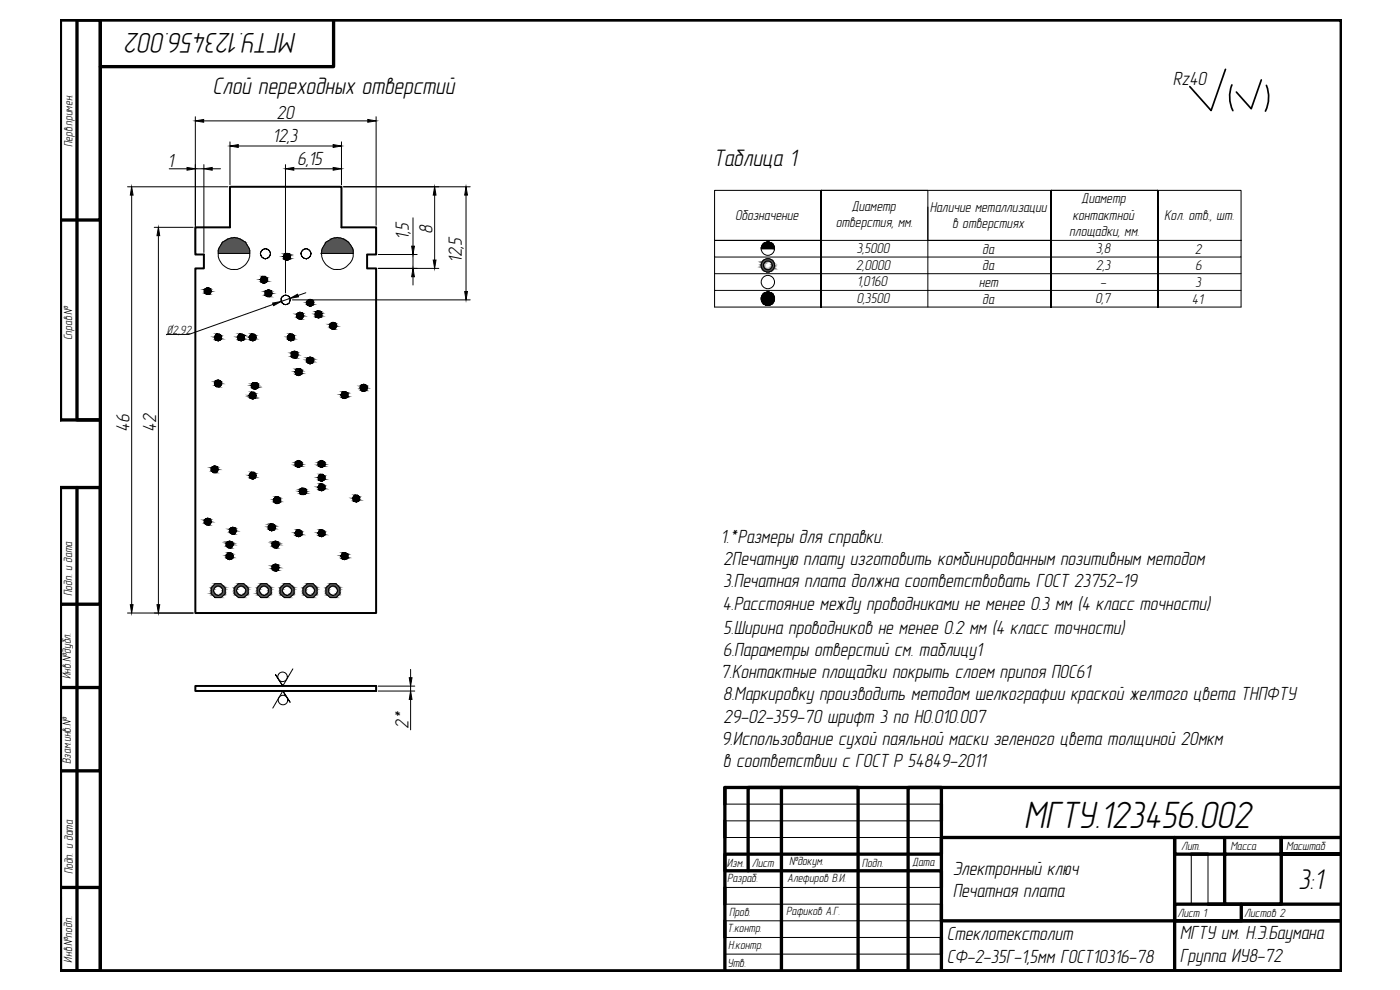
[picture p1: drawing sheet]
<svg xmlns="http://www.w3.org/2000/svg" width="420mm" height="297mm" viewBox="0 0 420 297" stroke-linecap="round" stroke-linejoin="round" font-family="sans-serif">
<defs><g id="words">
<text font-size="11.7" x="307.3" y="248.4">МГТУ.123456.002</text>
<g font-size="8.8">
<text x="89" y="10" transform="rotate(180 89 10)">МГТУ.123456.002</text>
<text x="389.6" y="266.8">3:1</text>
</g>
<g font-size="7.3">
<text x="63.8" y="28.3">Слой переходных отверстий</text>
<text x="214" y="49.9">Таблица 1</text>
</g>
<g font-size="5.9">
<text x="352" y="25.5">Rz40</text>
<text x="83" y="35.6">20</text>
<text x="81.8" y="42.6">12,3</text>
<text x="50.2" y="50">1</text>
<text x="89.2" y="49.4">6,15</text>
<text x="122.7" y="71.9" transform="rotate(-90 122.7 71.9)">1,5</text>
<text x="129.8" y="70.2" transform="rotate(-90 129.8 70.2)">8</text>
<text x="138.6" y="78.9" transform="rotate(-90 138.6 78.9)">12,5</text>
<text x="38.9" y="129.6" transform="rotate(-90 38.9 129.6)">46</text>
<text x="46.9" y="129.6" transform="rotate(-90 46.9 129.6)">42</text>
<text x="216.2" y="162.9">1.*Размеры для справки.</text>
<text x="217.1" y="169.5">2Печатную плату изготовить комбинированным позитивным методом</text>
<text x="217.1" y="176.2">3.Печатная плата должна соответствовать ГОСТ 23752-19</text>
<text x="216.8" y="183.2">4.Расстояние между проводниками не менее 0.3 мм (4 класс точности)</text>
<text x="217.1" y="190.1">5.Ширина проводников не менее 0.2 мм (4 класс точности)</text>
<text x="216.9" y="196.8">6.Параметры отверстий см. таблицу1</text>
<text x="216.3" y="203.5">7.Контактные площадки покрыть слоем припоя ПОС61</text>
<text x="216.9" y="210.2">8.Маркировку производить методом шелкографии краской желтого цвета ТНПФТУ</text>
<text x="122.6" y="218.7" transform="rotate(-90 122.6 218.7)">2*</text>
<text x="217.1" y="216.8">29-02-359-70 шрифт 3 по НО.010.007</text>
<text x="216.5" y="223.5">9.Использование сухой паяльной маски зеленого цвета толщиной 20мкм</text>
<text x="216.9" y="230.2">в соответствии с ГОСТ Р 54849-2011</text>
<text x="285.9" y="262.4">Электронный ключ</text>
<text x="285.9" y="269.1">Печатная плата</text>
<text x="354.1" y="281.9">МГТУ им. Н.Э.Баумана</text>
<text x="284.1" y="282.1">Стеклотекстолит</text>
<text x="284.1" y="288.8">СФ-2-35Г-1,5мм ГОСТ10316-78</text>
<text x="354.1" y="288.6">Группа ИУ8-72</text>
</g>
<g font-size="4.4">
<text x="255.5" y="63.2">Диаметр</text>
<text x="279.1" y="63.5">Наличие металлизации</text>
<text x="321.9" y="65.9">контактной</text>
<text x="324.5" y="60.9">Диаметр</text>
<text x="349.4" y="65.9">Кол. отв., шт.</text>
<text x="220.6" y="66.1">Обозначение</text>
<text x="250.8" y="68.2">отверстия, мм.</text>
<text x="285.8" y="68.5">в отверстиях</text>
<text x="320.9" y="70.9">площадки, мм.</text>
<text x="257.1" y="75.9">3,5000</text>
<text x="294.8" y="76.1">да</text>
<text x="328.9" y="75.9">3,8</text>
<text x="358.5" y="76.1">2</text>
<text x="256.9" y="80.9">2,0000</text>
<text x="294.8" y="81.1">да</text>
<text x="328.9" y="80.9">2,3</text>
<text x="358.6" y="81.1">6</text>
<text x="257.2" y="85.9">1,0160</text>
<text x="293.7" y="86.1">нет</text>
<text x="330.2" y="86.1">-</text>
<text x="358.7" y="86.1">3</text>
<text x="257" y="90.9">0,3500</text>
<text x="294.8" y="91.1">да</text>
<text x="328.6" y="90.9">0,7</text>
<text x="357.7" y="91.1">41</text>
</g>
<g font-size="3.7">
<text x="21.7" y="44.2" transform="rotate(-90 21.7 44.2)">Перв.примен.</text>
<text x="49.9" y="100.1">Ø2,92</text>
<text x="21.6" y="102.1" transform="rotate(-90 21.6 102.1)">Справ.№</text>
<text x="21.6" y="178.9" transform="rotate(-90 21.6 178.9)">Подп. и дата</text>
<text x="21.3" y="203.7" transform="rotate(-90 21.3 203.7)">Инв.№дубл.</text>
<text x="21.2" y="229.2" transform="rotate(-90 21.2 229.2)">Взам.инв.№</text>
<text x="354.4" y="255">Лит.</text>
<text x="369.3" y="255">Масса</text>
<text x="386" y="255">Масштаб</text>
<text x="21.9" y="262.4" transform="rotate(-90 21.9 262.4)">Подп. и дата</text>
<text x="218.2" y="260">Изм.</text>
<text x="225.6" y="260">Лист</text>
<text x="236.8" y="259.7">№докум.</text>
<text x="258.6" y="260">Подп.</text>
<text x="273.7" y="259.9">Дата</text>
<text x="218.2" y="264.7">Разраб.</text>
<text x="236.2" y="264.7">Алефиров В.И.</text>
<text x="218.8" y="274.9">Пров.</text>
<text x="236" y="274.7">Рафиков А.Г.</text>
<text x="353.3" y="275">Лист 1</text>
<text x="373.4" y="275">Листов 2</text>
<text x="218.2" y="279.8">Т.контр.</text>
<text x="218.5" y="284.7">Н.контр.</text>
<text x="21.6" y="288.8" transform="rotate(-90 21.6 288.8)">Инв.№подп.</text>
<text x="218.3" y="290">Утв.</text>
</g>
</g></defs>
<!-- layer: 0 -->
<g fill="#545454" stroke="#545454" stroke-width=".3">
<path d="M69.8 71.4l.5-.2 .5 .2z"/>
<path d="M100.7 71.4l.5-.2 .5 .2z"/>
<path d="M64.5 175.1l2.4 .7-.6-.7zM64.5 175.1l2.4 .7h-2.9z"/>
<path d="M65.5 175.8l1.6 .1zM65.5 175.8l1.6 .1z"/>
<path d="M64 175.8h1.5zM64 175.8l.9 .1h-1.1z"/>
<path d="M66 175.9l1.4 .3-.3-.3zM66 175.9l1.4 .3h-.9z"/>
<path d="M63.8 175.9l.7 .3 .4-.3zM63.8 175.9l.7 .3h-.9z"/>
<path d="M66.5 176.2l1.1 .2zM66.5 176.2l1.1 .2h-1z"/>
<path d="M63.6 176.2l.8 .2 .1-.2zM63.6 176.2l.8 .2h-1z"/>
<path d="M66.6 176.4l1 .3v-.3zM66.6 176.4l1 .3h-.8z"/>
<path d="M63.4 176.4l.8 .3 .2-.3zM63.4 176.4l.8 .3h-.8z"/>
<path d="M66.8 176.7l.8 .5v-.5zM66.8 176.7l.8 .5h-.8z"/>
<path d="M63.4 176.7l.7 .5 .1-.5zM63.4 176.7l.7 .5h-.7z"/>
<path d="M66.8 177.2l.8 .5v-.5zM66.8 177.2l.8 .5h-.8z"/>
<path d="M63.4 177.2l.8 .5-.1-.5zM63.4 177.2l.8 .5h-.8z"/>
<path d="M66.8 177.7l.8 .5v-.5zM66.8 177.7l.8 .5h-1.1z"/>
<path d="M63.4 177.7l1.1 .5-.3-.5zM63.4 177.7l1.1 .5h-1.1z"/>
<path d="M66.5 178.2l.7 .3 .4-.3zM66 178.5l.5-.3 .7 .3z"/>
<path d="M63.4 178.2l1.5 .3-.4-.3zM63.4 178.2l1.5 .3h-1.2z"/>
<path d="M66 178.5l1 .2 .2-.2zM65.5 178.7l.5-.2 1 .2z"/>
<path d="M63.7 178.5l1.8 .2zM63.7 178.5l1.8 .2h-1.6z"/>
<path d="M63.9 178.7l2.4 .6 .7-.6zM63.9 178.7l2.4 .6h-1.8z"/>
<path d="M99.1 175.1l2.3 .7-.5-.7zM99.1 175.1l2.3 .7h-2.9z"/>
<path d="M99.9 175.8l1.7 .1zM99.9 175.8l1.7 .1z"/>
<path d="M98.5 175.8h1.4zM98.3 175.9h1.1z"/>
<path d="M100.6 175.9l1.2 .3-.2-.3zM100.6 175.9l1.2 .3h-.9z"/>
<path d="M98.3 175.9l.6 .3 .5-.3zM98.3 175.9l.6 .3h-.9z"/>
<path d="M100.9 176.2l1.1 .2zM100.9 176.2l1.1 .2h-1z"/>
<path d="M98 176.2l.8 .2 .1-.2zM98 176.2l.8 .2h-1z"/>
<path d="M101 176.4l1 .3v-.3zM101 176.4l1 .3h-.8z"/>
<path d="M97.8 176.4l.8 .3 .2-.3zM97.8 176.4l.8 .3h-.8z"/>
<path d="M101.2 176.7l.8 .5v-.5zM101.2 176.7l.8 .5h-.6z"/>
<path d="M97.8 176.7l.8 .5v-.5zM97.8 176.7l.8 .5h-.8z"/>
<path d="M101.4 177.2l.6 .5v-.5zM101.4 177.2l.6 .5h-.8z"/>
<path d="M97.8 177.2l.8 .5v-.5zM97.8 177.2l.8 .5h-.8z"/>
<path d="M101.2 177.7l.8 .5v-.5zM101.2 177.7l.8 .5h-1.1z"/>
<path d="M97.8 177.7l1.1 .5-.3-.5zM97.8 177.7l1.1 .5h-1.1z"/>
<path d="M100.9 178.2l.8 .3 .3-.3zM100.9 178.2l.8 .3h-1.1z"/>
<path d="M97.8 178.2l1.6 .3-.5-.3zM97.8 178.2l1.6 .3h-1.2z"/>
<path d="M100.6 178.5l.9 .2 .2-.2zM99.9 178.7l.7-.2 .9 .2z"/>
<path d="M98.2 178.5l1.7 .2zM98.2 178.5l1.7 .2h-1.5z"/>
<path d="M98.4 178.7l2.5 .6 .6-.6zM98.4 178.7l2.5 .6h-1.8z"/>
<path d="M92.2 175.1l2.3 .7-.5-.7zM92.2 175.1l2.3 .7h-2.9z"/>
<path d="M93 175.8l1.7 .1zM93 175.8l1.7 .1z"/>
<path d="M91.6 175.8h1.4zM91.4 175.9h1.2z"/>
<path d="M93.7 175.9l1.3 .3-.3-.3zM93.7 175.9l1.3 .3h-1z"/>
<path d="M91.4 175.9l.7 .3 .5-.3zM91.4 175.9l.7 .3h-1z"/>
<path d="M94 176.2l1.1 .2zM94 176.2l1.1 .2h-1z"/>
<path d="M91.1 176.2l.9 .2 .1-.2zM91.1 176.2l.9 .2h-1.1z"/>
<path d="M94.1 176.4l1 .3v-.3zM94.1 176.4l1 .3h-.8z"/>
<path d="M90.9 176.4l.9 .3 .2-.3zM90.9 176.4l.9 .3h-.9z"/>
<path d="M94.3 176.7l.8 .5v-.5zM94.3 176.7l.8 .5h-.6z"/>
<path d="M90.9 176.7l.9 .5v-.5zM90.9 176.7l.9 .5h-.9z"/>
<path d="M94.5 177.2l.6 .5v-.5zM94.5 177.2l.6 .5h-.8z"/>
<path d="M90.9 177.2l.9 .5v-.5zM90.9 177.2l.9 .5h-.9z"/>
<path d="M94.3 177.7l.8 .5v-.5zM94.3 177.7l.8 .5h-1.1z"/>
<path d="M90.9 177.7l1.2 .5-.3-.5zM90.9 177.7l1.2 .5h-1.2z"/>
<path d="M94 178.2l.8 .3 .3-.3zM94 178.2l.8 .3h-1.1z"/>
<path d="M90.9 178.2l1.7 .3-.5-.3zM90.9 178.2l1.7 .3h-1.3z"/>
<path d="M93.7 178.5l.9 .2 .2-.2zM93 178.7l.7-.2 .9 .2z"/>
<path d="M91.3 178.5l1.7 .2zM91.3 178.5l1.7 .2h-1.5z"/>
<path d="M91.5 178.7l2.5 .6 .6-.6zM91.5 178.7l2.5 .6h-1.8z"/>
<path d="M85.4 175.1l2.2 .7-.7-.7zM85.4 175.1l2.2 .7h-2.9z"/>
<path d="M86.1 175.8l1.6 .1zM86.1 175.8l1.6 .1z"/>
<path d="M84.7 175.8h1.4zM84.7 175.8l1 .1h-1.1z"/>
<path d="M86.6 175.9l1.5 .3-.4-.3zM86.6 175.9l1.5 .3h-1z"/>
<path d="M84.6 175.9l.6 .3 .5-.3zM84.6 175.9l.6 .3h-1z"/>
<path d="M87.1 176.2l1.1 .2zM87.1 176.2l1.1 .2h-1z"/>
<path d="M84.2 176.2l.9 .2 .1-.2zM84.2 176.2l.9 .2h-1z"/>
<path d="M87.2 176.4l1 .3v-.3zM87.2 176.4l1 .3h-.8z"/>
<path d="M84.1 176.4l.8 .3 .2-.3zM84.1 176.4l.8 .3h-.8z"/>
<path d="M87.4 176.7l.8 .5v-.5zM87.4 176.7l.8 .5h-.6z"/>
<path d="M84.1 176.7l.6 .5 .2-.5zM84.1 176.7l.6 .5h-.6z"/>
<path d="M87.6 177.2l.6 .5v-.5zM87.6 177.2l.6 .5h-.8z"/>
<path d="M84.1 177.2l.8 .5-.2-.5zM84.1 177.2l.8 .5h-.8z"/>
<path d="M87.4 177.7l.8 .5v-.5zM87.4 177.7l.8 .5h-1.1z"/>
<path d="M84.1 177.7l1.1 .5-.3-.5zM84.1 177.7l1.1 .5h-1.1z"/>
<path d="M87.1 178.2l.8 .3 .3-.3zM86.6 178.5l.5-.3 .8 .3z"/>
<path d="M84.1 178.2l1.6 .3-.5-.3zM84.1 178.2l1.6 .3h-1.3z"/>
<path d="M86.6 178.5l1.1 .2 .2-.2zM86.1 178.7l.5-.2 1.1 .2z"/>
<path d="M84.4 178.5l1.7 .2zM84.4 178.5l1.7 .2z"/>
<path d="M84.6 178.7l2.3 .6 .8-.6zM84.6 178.7l2.3 .6h-1.5z"/>
<path d="M78.3 175.1l2.4 .7-.6-.7zM78.3 175.1l2.4 .7h-3z"/>
<path d="M79.3 175.8l1.6 .1zM79.3 175.8l1.6 .1z"/>
<path d="M77.7 175.8h1.6zM77.7 175.8l.9 .1h-1z"/>
<path d="M79.7 175.9l1.5 .3-.3-.3zM79.7 175.9l1.5 .3h-1z"/>
<path d="M77.6 175.9l.7 .3 .3-.3zM77.6 175.9l.7 .3h-1z"/>
<path d="M80.2 176.2l1.2 .2zM80.2 176.2l1.2 .2h-1.1z"/>
<path d="M77.3 176.2l.9 .2 .1-.2zM77.3 176.2l.9 .2h-1z"/>
<path d="M80.3 176.4l1.1 .3v-.3zM80.3 176.4l1.1 .3h-.8z"/>
<path d="M77.2 176.4l.8 .3 .2-.3zM77.2 176.4l.8 .3h-.8z"/>
<path d="M80.6 176.7l.8 .5v-.5zM80.6 176.7l.8 .5h-.8z"/>
<path d="M77.2 176.7l.6 .5 .2-.5zM77.2 176.7l.6 .5h-.6z"/>
<path d="M80.6 177.2l.8 .5v-.5zM80.6 177.2l.8 .5h-.8z"/>
<path d="M77.2 177.2l.8 .5-.2-.5zM77.2 177.2l.8 .5h-.8z"/>
<path d="M80.6 177.7l.8 .5v-.5zM80.6 177.7l.8 .5h-1.2z"/>
<path d="M77.2 177.7l1.1 .5-.3-.5zM77.2 177.7l1.1 .5h-1.1z"/>
<path d="M80.2 178.2l.8 .3 .4-.3zM79.7 178.5l.5-.3 .8 .3z"/>
<path d="M77.2 178.2l1.4 .3-.3-.3zM77.2 178.2l1.4 .3h-1.1z"/>
<path d="M79.7 178.5l1.1 .2 .2-.2zM79.3 178.7l.4-.2 1.1 .2z"/>
<path d="M77.5 178.5l1.8 .2zM77.5 178.5l1.8 .2h-1.6z"/>
<path d="M77.7 178.7l2.4 .6 .7-.6zM77.7 178.7l2.4 .6h-1.8z"/>
<path d="M71.6 175.1l2.2 .7-.6-.7zM71.6 175.1l2.2 .7h-2.9z"/>
<path d="M72.4 175.8l1.6 .1zM72.4 175.8l1.6 .1z"/>
<path d="M70.9 175.8h1.5zM70.8 175.9h1.1z"/>
<path d="M72.9 175.9l1.4 .3-.3-.3zM72.9 175.9l1.4 .3h-1z"/>
<path d="M70.8 175.9l.6 .3 .5-.3zM70.8 175.9l.6 .3h-.9z"/>
<path d="M73.3 176.2l1.2 .2zM73.3 176.2l1.2 .2h-1.1z"/>
<path d="M70.5 176.2l.8 .2 .1-.2zM70.5 176.2l.8 .2h-1z"/>
<path d="M73.4 176.4l1.1 .3v-.3zM73.4 176.4l1.1 .3h-.8z"/>
<path d="M70.3 176.4l.8 .3 .2-.3zM70.3 176.4l.8 .3h-.8z"/>
<path d="M73.7 176.7l.8 .5v-.5zM73.7 176.7l.8 .5h-.7z"/>
<path d="M70.3 176.7l.6 .5 .2-.5zM70.3 176.7l.6 .5h-.6z"/>
<path d="M73.8 177.2l.7 .5v-.5zM73.8 177.2l.7 .5h-.8z"/>
<path d="M70.3 177.2l.8 .5-.2-.5zM70.3 177.2l.8 .5h-.8z"/>
<path d="M73.7 177.7l.8 .5v-.5zM73.7 177.7l.8 .5h-1.2z"/>
<path d="M70.3 177.7l1.1 .5-.3-.5zM70.3 177.7l1.1 .5h-1.1z"/>
<path d="M73.3 178.2l.8 .3 .4-.3zM72.9 178.5l.4-.3 .8 .3z"/>
<path d="M70.3 178.2l1.6 .3-.5-.3zM70.3 178.2l1.6 .3h-1.2z"/>
<path d="M72.9 178.5l1 .2 .2-.2zM72.4 178.7l.5-.2 1 .2z"/>
<path d="M70.7 178.5l1.7 .2zM70.7 178.5l1.7 .2z"/>
<path d="M70.9 178.7l2.3 .6 .7-.6zM70.9 178.7l2.3 .6h-1.6z"/>
<path d="M69.3 71.4l2.3 .2zM68.9 71.6h2.7z"/>
<path d="M68.9 71.6l3.2 .1zM68.4 71.7l.5-.1 3.2 .1z"/>
<path d="M68.4 71.7l4.5 .5-.8-.5zM67.6 72.2l.8-.5 4.5 .5z"/>
<path d="M67.6 72.2l6.1 .5-.8-.5zM66.8 72.7l.8-.5 6.1 .5z"/>
<path d="M66.8 72.7l7.3 .8-.4-.8zM66.8 72.7l7.3 .8h-7.8z"/>
<path d="M66.3 73.5l8.3 .8-.5-.8zM66.3 73.5l8.3 .8h-8.8z"/>
<path d="M65.8 74.3l9 .3-.2-.3zM65.8 74.3l9 .3h-9.1z"/>
<path d="M65.7 74.6l9.2 .5-.1-.5zM65.7 74.6l9.2 .5h-9.4z"/>
<path d="M65.5 75.1l9.4 .5v-.5zM65.5 75.1l9.4 .5h-9.4z"/>
<path d="M65.5 75.6l9.4 .4v-.4zM65.5 75.6l9.4 .4h-9.4z"/>
<path d="M100.2 71.4l2.4 .2zM99.8 71.6h2.8z"/>
<path d="M99.8 71.6l3.3 .1zM99.4 71.7l.4-.1 3.3 .1z"/>
<path d="M99.4 71.7l4.5 .5-.8-.5zM98.6 72.2l.8-.5 4.5 .5z"/>
<path d="M98.6 72.2l6 .5-.7-.5zM97.8 72.7l.8-.5 6 .5z"/>
<path d="M97.8 72.7l7.4 .8-.6-.8zM97.8 72.7l7.4 .8h-7.8z"/>
<path d="M97.4 73.5l8.3 .8-.5-.8zM97.4 73.5l8.3 .8h-8.8z"/>
<path d="M96.9 74.3l8.9 .3-.1-.3zM96.9 74.3l8.9 .3h-9.1z"/>
<path d="M96.7 74.6l9.3 .5-.2-.5zM96.7 74.6l9.3 .5h-9.4z"/>
<path d="M96.6 75.1l9.4 .5v-.5zM96.6 75.1l9.4 .5h-9.4z"/>
<path d="M96.6 75.6l9.4 .4v-.4zM96.6 75.6l9.4 .4h-9.6z"/>
<path d="M230.3 77.6l.7 .1zM229.9 77.7h1.1z"/>
<path d="M229.9 77.7l1.4 .1zM229.6 77.8h1.7z"/>
<path d="M229.6 77.8l2.1 .2-.4-.2zM229.2 78l.4-.2 2.1 .2z"/>
<path d="M229.2 78l2.7 .3-.2-.3zM229 78.3l.2-.3 2.7 .3z"/>
<path d="M229 78.3h2.9zM229 78.3h2.9z"/>
<path d="M230.6 78.3l1.4 .1zM230.6 78.3l1.4 .1z"/>
<path d="M229 78.3h1.3zM229 78.3l1.1 .1z"/>
<path d="M230.8 78.4h1.2zM230.8 78.4h1.2z"/>
<path d="M228.9 78.4h1.2zM228.9 78.4h1z"/>
<path d="M231 78.4l1.1 .2zM231 78.4l1.1 .2z"/>
<path d="M228.9 78.4h1zM228.9 78.4l.8 .2h-.9z"/>
<path d="M231.3 78.6h.8zM231.3 78.6h.8z"/>
<path d="M228.8 78.6h.9zM228.8 78.6h.8z"/>
<path d="M231.3 78.6l.9 .1zM231.3 78.6l.9 .1z"/>
<path d="M228.8 78.6h.8zM228.8 78.6l.7 .1h-.8z"/>
<path d="M231.4 78.7l.9 .2-.1-.2zM231.4 78.7l.9 .2z"/>
<path d="M228.7 78.7l.6 .2 .2-.2zM228.7 78.7l.6 .2h-.7z"/>
<path d="M231.6 78.9h.7zM231.6 78.9h.7z"/>
<path d="M228.6 78.9h.7zM228.6 78.9h.7z"/>
<path d="M231.6 78.9l.8 .3-.1-.3zM231.6 78.9l.8 .3h-.7z"/>
<path d="M228.6 78.9l.6 .3 .1-.3zM228.6 78.9l.6 .3h-.7z"/>
<path d="M231.7 79.2l.7 .1zM231.7 79.2l.7 .1z"/>
<path d="M228.5 79.2h.7zM228.5 79.2l.7 .1z"/>
<path d="M231.7 79.3l.7 .1zM231.7 79.3l.7 .1z"/>
<path d="M228.5 79.3h.7zM228.5 79.3l.6 .1z"/>
<path d="M231.8 79.4l.6 .2v-.2zM231.8 79.4l.6 .2h-.6z"/>
<path d="M228.5 79.4l.6 .2v-.2zM228.5 79.4l.6 .2h-.7z"/>
<path d="M231.8 79.6l.6 .3v-.3zM231.8 79.6l.6 .3h-.6z"/>
<path d="M228.4 79.6l.7 .3v-.3zM228.4 79.6l.7 .3h-.6z"/>
<path d="M231.8 79.9l.6 .1zM231.8 79.9l.6 .1z"/>
<path d="M228.5 79.9l.7 .1zM228.5 79.9l.7 .1z"/>
<path d="M231.7 80h.7zM231.7 80l.7 .1z"/>
<path d="M228.5 80l.7 .1zM228.5 80l.7 .1z"/>
<path d="M231.7 80.1l.6 .2 .1-.2zM231.7 80.1l.6 .2h-.7z"/>
<path d="M228.5 80.1l.8 .2-.1-.2zM228.5 80.1l.8 .2h-.7z"/>
<path d="M231.6 80.3h.7zM231.6 80.3h.7z"/>
<path d="M228.6 80.3h.7zM228.6 80.3h.7z"/>
<path d="M231.6 80.3l.6 .2 .1-.2zM231.6 80.3l.6 .2h-.8z"/>
<path d="M228.6 80.3l.9 .2-.2-.2zM228.6 80.3l.9 .2h-.8z"/>
<path d="M231.4 80.5h.8zM231.3 80.7h.8z"/>
<path d="M228.7 80.5l.9 .2zM228.7 80.5l.9 .2z"/>
<path d="M231.3 80.7h.8zM231.3 80.7h.8z"/>
<path d="M228.8 80.7h.9zM228.8 80.7h.9z"/>
<path d="M231.3 80.7h.8zM231 80.8h1z"/>
<path d="M228.8 80.7l1.1 .1zM228.8 80.7l1.1 .1z"/>
<path d="M231 80.8h1zM230.8 80.9h1.2z"/>
<path d="M228.9 80.8l1.2 .1zM228.9 80.8l1.2 .1z"/>
<path d="M230.8 80.9h1.2zM230.6 81h1.3z"/>
<path d="M228.9 80.9l1.4 .1zM228.9 80.9l1.4 .1z"/>
<path d="M229 81h2.9zM229 81h2.9z"/>
<path d="M229 81l2.7 .2 .2-.2zM229 81l2.7 .2h-2.5z"/>
<path d="M229.2 81.2l2.1 .2 .4-.2zM229.2 81.2l2.1 .2h-1.7z"/>
<path d="M229.6 81.4h1.7zM229.6 81.4l1.4 .1z"/>
<path d="M229.9 81.5h1.1zM229.9 81.5l.7 .1z"/>
</g>
<!-- layer: P -->
<g fill="none" stroke="#000" stroke-width=".3">
<path d="M85.4 76.2l.3-.2a1.09 1.09 0 0 1 1.5 .8 1.09 1.09 0 0 1-1 1.3 1.09 1.09 0 0 1-1.2-1.1zM62 87.1l.3-.2 .3 .2v.6l-.3 .2-.3-.2zM78.5 83.2a1.02 1.02 0 0 1 1.5 0 1.02 1.02 0 0 1-.2 1.6 1.02 1.02 0 0 1-1.5-.4l-.2-.5zM89.7 94.5l.3-.2 .3 .2 .2 .3-.2 .3h-.6zM92.7 90.5h.7v.8h-.7zM94.8 93.5l.3-.2a1.08 1.08 0 0 1 1.5 .8 1.08 1.08 0 0 1-1 1.3 1.16 1.16 0 0 1-1-.7 1.16 1.16 0 0 1 .2-1.2zM95.3 94h.6v.6l-.3 .2-.3-.2zM99.6 97.5h.6v.6h-.6l-.2-.3zM65.2 114.8h.6v.6h-.6l-.2-.3zM65.2 100.9h.6v.6h-.6l-.2-.3zM72.1 100.9h.6l.2 .3-.2 .3h-.6l-.2-.3zM75.4 100.9h.8v.6h-.8z"/>
<path d="M75.4 117.7a1.02 1.02 0 0 1 1.4 .7 1.02 1.02 0 0 1-.9 1.2 1.02 1.02 0 0 1-1.1-1zM75.4 118.3l.5-.2 .3 .2v.6h-.8zM86.9 100.9h.7l.1 .3-.1 .3h-.7zM92.7 107.8h.7v.7h-.7zM108.9 116.1l.3-.2 .3 .2v.6l-.3 .2-.3-.2zM89.4 138.8h.6v.8h-.6l-.2-.3zM96.2 138.8h.7l.1 .5-.1 .3h-.7l-.1-.3zM62 156.2l.3-.1 .3 .1v.7l-.3 .1-.3-.1zM64.1 140.6l.3-.2 .3 .2 .2 .3-.2 .3h-.6l-.2-.3zM69.5 159l.3-.2 .3 .2 .2 .3-.2 .3h-.6zM75.4 142.3l.5-.2 .3 .2v.7l-.3 .1-.5-.1zM96.2 143h.7l.1 .3-.1 .3h-.7l-.1-.3z"/>
<path d="M96.2 145.8h.7l.1 .4-.1 .3h-.7l-.1-.3zM106.6 149.2h.7v.6l-.3 .2-.4-.2zM64.5 175.1h1.8l1.3 1.3v1.8l-1.3 1.1h-1.8l-1.1-1.1v-1.8zM68.5 163.1h.7v.7l-.3 .1-.4-.1zM68.5 166.5l.4-.2 .3 .2v.6l-.3 .2-.4-.2zM71.6 175.1h1.6l1.3 1.3v1.8l-1.3 1.1h-1.6l-1.3-1.1v-1.8zM78.3 175.1h1.8l1.3 1.3v1.8l-1.3 1.1h-1.8l-1.1-1.1v-1.8zM82.3 170h.6l.2 .3-.2 .4h-.6l-.2-.4zM84.1 176.4l1.3-1.3h1.5l1.3 1.3v1.8l-1.3 1.1h-1.5l-1.3-1.1zM90.9 176.4l1.3-1.3h1.8l1.1 1.3v1.8l-1.1 1.1h-1.8l-1.3-1.1zM97.8 176.4l1.3-1.3h1.8l1.1 1.3v1.8l-1.1 1.1h-1.8l-1.3-1.1z"/>
<circle cx="70.2" cy="76.1" r="4.8"/>
<circle cx="79.7" cy="76.2" r="1.5"/>
<circle cx="86.1" cy="77" r=".47"/>
<circle cx="91.9" cy="76.2" r="1.5"/>
<circle cx="101.3" cy="76.1" r="4.8"/>
<circle cx="62.3" cy="87.3" r="1.05"/>
<circle cx="79.3" cy="83.9" r=".46"/>
<circle cx="80.5" cy="88.1" r=".47"/>
<circle cx="80.6" cy="88" r="1.06"/>
<circle cx="85.7" cy="90" r="1.39"/>
<circle cx="90" cy="94.7" r="1.05"/>
<circle cx="93" cy="90.8" r="1.05"/>
<circle cx="99.9" cy="97.7" r="1.06"/>
<circle cx="65.5" cy="115.1" r="1.01"/>
<circle cx="65.5" cy="101.3" r="1.01"/>
<circle cx="72.4" cy="101.2" r="1.05"/>
<circle cx="75.9" cy="101.3" r="1.01"/>
<circle cx="76.5" cy="115.7" r="1.01"/>
<circle cx="76.5" cy="115.8" r=".47"/>
<circle cx="87.3" cy="101.2" r="1.05"/>
<circle cx="88.4" cy="106.5" r=".47"/>
<circle cx="88.4" cy="106.4" r="1.05"/>
<circle cx="89.7" cy="111.6" r=".47"/>
<circle cx="89.7" cy="111.6" r="1.06"/>
<circle cx="93.1" cy="108.1" r="1.06"/>
<circle cx="103.4" cy="118.5" r=".47"/>
<circle cx="103.5" cy="118.5" r="1.05"/>
<circle cx="109.2" cy="116.3" r="1.01"/>
<circle cx="89.6" cy="139.2" r="1.01"/>
<circle cx="96.5" cy="139.2" r="1.01"/>
<circle cx="62.3" cy="156.5" r="1.05"/>
<circle cx="64.4" cy="140.8" r="1.06"/>
<circle cx="69.8" cy="159.2" r="1.05"/>
<circle cx="75.9" cy="142.7" r="1.01"/>
<circle cx="81.5" cy="158.2" r=".47"/>
<circle cx="81.5" cy="158.2" r="1.06"/>
<circle cx="83.1" cy="150" r=".47"/>
<circle cx="83.1" cy="150.1" r="1.06"/>
<circle cx="89.7" cy="159.9" r=".47"/>
<circle cx="90.9" cy="147.4" r="1.01"/>
<circle cx="90.9" cy="147.5" r=".47"/>
<circle cx="96.5" cy="143.4" r="1.01"/>
<circle cx="96.5" cy="146.3" r="1.01"/>
<circle cx="96.5" cy="159.9" r=".47"/>
<circle cx="106.9" cy="149.6" r="1.01"/>
<circle cx="65.5" cy="177.3" r="1.39"/>
<circle cx="68.9" cy="166.9" r="1.05"/>
<circle cx="68.9" cy="163.4" r="1.06"/>
<circle cx="72.4" cy="177.3" r="1.39"/>
<circle cx="79.3" cy="177.3" r="1.4"/>
<circle cx="82.6" cy="163.5" r=".47"/>
<circle cx="82.7" cy="170.2" r="1.05"/>
<circle cx="82.7" cy="163.4" r="1.06"/>
<circle cx="86.2" cy="177.3" r="1.4"/>
<circle cx="89.6" cy="160" r="1.01"/>
<circle cx="93" cy="177.3" r="1.39"/>
<circle cx="96.5" cy="160" r="1.01"/>
<circle cx="99.9" cy="177.3" r="1.39"/>
<circle cx="103.4" cy="166.8" r=".47"/>
<circle cx="103.5" cy="166.9" r="1.05"/>
</g>
<!-- layer: H -->
<g fill="#000" stroke="#000" stroke-width=".3">
<path d="M85.4 77.8h1.5l-.4 .2zM85.7 77h.9l-.1 .3zM85.8 76.7h.7zM61.8 87.4h1l-.2 .3zM62 86.5l.3-.2 .5 .2zM62 87.1l.3-.2 .3 .2zM78.5 84.7h1.4l-.3 .2zM78.8 83.9h.9l-.1 .3zM78.9 83.6l.4-.2 .3 .2zM80.1 88h.9l-.1 .4zM80.2 87.1l.4-.2 .4 .2zM80.2 87.7h.7z"/>
<path d="M89.7 93.8l.3-.1 .5 .1zM89.7 94.5l.3-.2 .3 .2zM92.4 91.6h1.4zM92.7 90l.3-.2 .5 .2zM94.8 95.1h1.6l-.3 .2zM95.1 94.3h1l-.2 .3zM95.3 94h.6zM99.4 97.8h1l-.2 .3zM99.6 96.9h.8zM99.6 97.5h.6zM64.7 102h1.4l-.3 .1zM65 115.1h1l-.2 .3z"/>
<path d="M65 101.2h1l-.2 .3zM65 114.1l.5-.1 .3 .1zM65.2 114.8h.6zM65.2 100.9h.6zM71.6 102h1.6l-.5 .1zM71.9 101.2h1l-.2 .3zM72.1 100.9h.6zM75.1 102h1.5l-.4 .1zM75.1 119.4h1.5zM75.4 101.2h.8v.3zM75.4 118.6h.8v.3zM75.4 100.9h.8z"/>
<path d="M75.4 118.3l.5-.2 .3 .2zM76.1 115.8h.9l-.1 .3zM76.2 115.4l.4-.1 .3 .1zM86.6 102h1.5l-.4 .1zM86.8 101.2h.9l-.1 .3zM86.9 100.9h.7zM87.9 106.5h1l-.2 .3zM87.9 105.5l.5-.2 .5 .2zM88.1 106.1l.3-.1 .3 .1zM88.9 112.4h1.4zM89.2 111.6h.8v.3zM89.4 111.3l.3-.2 .3 .2z"/>
<path d="M92.4 108.9h1.4l-.3 .1zM92.7 107.3l.3-.2 .5 .2zM102.6 119.3h1.6l-.4 .1zM102.9 118.5h1l-.1 .3zM103.1 118.1h.7zM108.7 116.4h.8v.3zM108.7 115.4l.5-.1 .3 .1zM108.9 116.1l.3-.2 .3 .2zM64.1 139.9l.3-.1 .5 .1zM88.9 139.9h1.4zM89.2 138.3l.5-.2 .3 .2zM95.8 139.9h1.4z"/>
<path d="M96.1 138.3l.5-.2 .3 .2zM61.8 156.6h1l-.2 .3zM62 155.6l.3-.2 .5 .2zM62 156.2l.3-.1 .3 .1zM64.1 140.6l.3-.2 .3 .2zM69.5 159.3h.8l-.2 .3zM69.5 158.3h.8zM69.5 159l.3-.2 .3 .2zM75.1 143.4h1.5l-.4 .2zM75.4 142.6h.8v.4zM75.4 142.3l.5-.2 .3 .2zM80.9 159h1.4z"/>
<path d="M81 158.2h1l-.2 .3zM81.2 157.9l.3-.2 .3 .2zM82.5 150.8h1.4zM82.6 150h1l-.2 .3zM82.8 149.7l.3-.2 .3 .2zM89.2 159.9h.8v.3zM89.4 159.6l.3-.2 .3 .2zM90.5 147.4h.9l-.1 .4zM90.6 147.1l.3-.1 .4 .1zM95.8 144.1h1.4l-.3 .1zM95.8 147h1.4l-.3 .1zM96.1 143.3h.9l-.1 .3z"/>
<path d="M96.1 146.2h.9l-.1 .3zM96.1 159.9h.9l-.1 .3zM96.2 159.6l.4-.2 .3 .2zM106.2 150.3h1.4l-.3 .2zM106.5 149.5h.8v.3zM106.6 149.2h.7zM68.2 167.6h1.5zM68.4 163.4h.9l-.1 .4zM68.4 166.8h.9l-.1 .3zM68.5 162.5l.4-.2 .4 .2zM68.5 163.1h.7zM68.5 166.5l.4-.2 .3 .2z"/>
<path d="M82.1 170.3h1l-.2 .4zM82.1 163.4h1l-.2 .4zM82.3 169.4h.8zM82.3 170h.6zM82.3 162.5l.3-.2 .5 .2zM82.3 163.1h.6zM88.9 160.7h1.4zM95.8 160.7h1.4zM102.6 167.6h1.6zM102.9 166.8h1l-.1 .3zM103.1 166.5l.3-.2 .4 .2z"/>
<path d="M85.4 77.8l1.1 .2zM85.7 78h.8z"/>
<path d="M85.7 77l.1 .3h.7zM85.8 77.3h.7z"/>
<path d="M85.7 76l1.2 .2zM85.4 76.2l.3-.2 1.2 .2z"/>
<path d="M85.8 76.7l.8 .3-.1-.3zM85.8 76.7l.8 .3h-.9z"/>
<path d="M85.4 76.2l1.7 .5-.2-.5zM85.4 76.2l1.7 .5h-1.9z"/>
<path d="M85.2 76.7l1.9 .3v-.3zM85.2 76.7l1.9 .3h-2.1z"/>
<path d="M85 77l2.1 .5v-.5zM85 77l2.1 .5h-1.9z"/>
<path d="M85.2 77.5l1.7 .3 .2-.3zM85.2 77.5l1.7 .3h-1.5z"/>
<path d="M61.8 87.4l.2 .3h.6zM62 87.7h.6l-.3 .2z"/>
<path d="M62 87.1l.8 .3-.2-.3zM62 87.1l.8 .3h-1z"/>
<path d="M62 86.5l1.1 .1zM61.7 86.6h1.4z"/>
<path d="M61.7 86.6l1.6 .3-.2-.3zM61.7 86.6l1.6 .3h-2z"/>
<path d="M61.7 88l1.1 .4 .3-.4zM61.7 88l1.1 .4h-.8z"/>
<path d="M61.3 86.9l2.1 .5-.1-.5zM61.3 86.9l2.1 .5h-2.1z"/>
<path d="M61.3 87.7l1.8 .3 .2-.3zM61.3 87.7l1.8 .3h-1.4z"/>
<path d="M61.3 87.4l2 .3 .1-.3zM61.3 87.4l2 .3h-2z"/>
<path d="M78.5 84.7l1.1 .2zM78.8 84.9h.8l-.3 .1z"/>
<path d="M78.8 83.9l.1 .3h.7zM78.9 84.2h.7z"/>
<path d="M78.8 82.9l1.1 .3-.3-.3zM78.5 83.2l.3-.3 1.1 .3z"/>
<path d="M78.9 83.6l.8 .3-.1-.3zM78.9 83.6l.8 .3h-.9z"/>
<path d="M78.5 83.2l1.7 .4-.3-.4zM78.5 83.2l1.7 .4h-1.9z"/>
<path d="M80.1 88l.1 .4h.7zM80.2 88.4h.7l-.3 .1z"/>
<path d="M78.3 83.6l1.9 .3v-.3zM78.3 83.6l1.9 .3h-2.1z"/>
<path d="M78.1 83.9l2.1 .5v-.5zM78.1 83.9l2.1 .5h-1.9z"/>
<path d="M78.3 84.4l1.6 .3 .3-.3zM78.3 84.4l1.6 .3h-1.4z"/>
<path d="M80.2 87.7l.8 .3-.1-.3zM80.2 87.7l.8 .3h-.9z"/>
<path d="M80.2 87.1l1.2 .1zM79.7 87.2h1.7z"/>
<path d="M79.7 87.2l1.8 .4-.1-.4zM79.7 87.2l1.8 .4h-1.9z"/>
<path d="M79.7 88.7l1.3 .3 .4-.3zM79.7 88.7l1.3 .3h-.8z"/>
<path d="M79.6 87.6l2.1 .4-.2-.4zM79.6 87.6l2.1 .4h-2.1z"/>
<path d="M79.6 88.4l1.8 .3 .1-.3zM79.6 88.4l1.8 .3h-1.7z"/>
<path d="M79.6 88l1.9 .4 .2-.4zM79.6 88l1.9 .4h-1.9z"/>
<path d="M89.7 94.5l.8 .3-.2-.3zM89.7 94.5l.8 .3h-.8z"/>
<path d="M89.7 93.8l1.1 .2zM89.4 94h1.4z"/>
<path d="M89.7 94.8l.6 .3 .2-.3zM89.7 94.8l.6 .3h-.6z"/>
<path d="M89.4 94l1.5 .3-.1-.3zM89.4 94l1.5 .3h-1.9z"/>
<path d="M89.4 95.4l1.1 .3 .3-.3zM89.4 95.4l1.1 .3h-.8z"/>
<path d="M89 94.3l2.1 .5-.2-.5zM89 94.3l2.1 .5h-2.1z"/>
<path d="M89 95.1l1.8 .3 .1-.3zM89 95.1l1.8 .3h-1.4z"/>
<path d="M89 94.8l1.9 .3 .2-.3zM89 94.8l1.9 .3h-1.9z"/>
<path d="M92.4 91.6l1.1 .1zM92.7 91.7h.8l-.5 .2z"/>
<path d="M92.7 90.5l.8 .3-.1-.3zM92.7 90.5l.8 .3h-.9z"/>
<path d="M92.7 90l1.1 .1zM92.4 90.1l.3-.1 1.1 .1z"/>
<path d="M92.6 90.8l.8 .5 .1-.5zM92.6 90.8l.8 .5h-.7z"/>
<path d="M92.4 90.1l1.6 .4-.2-.4zM92.4 90.1l1.6 .4h-1.9z"/>
<path d="M92.1 90.5l2.1 .3-.2-.3zM92.1 90.5l2.1 .3h-2.1z"/>
<path d="M92.1 91.3l1.7 .3 .2-.3zM92.1 91.3l1.7 .3h-1.4z"/>
<path d="M92.1 90.8l1.9 .5 .2-.5zM92.1 90.8l1.9 .5h-1.9z"/>
<path d="M94.8 95.1l1.3 .2zM95.1 95.3h1z"/>
<path d="M95.1 94.3l.2 .3h.6zM95.3 94.6h.6l-.3 .2z"/>
<path d="M95.3 94l.8 .3-.2-.3zM95.3 94l.8 .3h-1z"/>
<path d="M95.1 93.3l1.3 .2zM94.8 93.5h1.6z"/>
<path d="M94.8 93.5l1.8 .5-.2-.5zM94.8 93.5l1.8 .5h-2z"/>
<path d="M94.6 94l2 .3v-.3zM94.6 94l2 .3h-2z"/>
<path d="M94.6 94.3l2 .5v-.5zM94.6 94.3l2 .5h-2z"/>
<path d="M94.6 94.8l1.8 .3 .2-.3zM94.6 94.8l1.8 .3h-1.6z"/>
<path d="M99.4 97.8l.2 .3h.6zM99.6 98.1h.6z"/>
<path d="M99.6 97.5l.8 .3-.2-.3zM99.6 97.5l.8 .3h-1z"/>
<path d="M99.6 96.9l1.1 .1zM99.3 97l.3-.1 1.1 .1z"/>
<path d="M99.3 97l1.6 .3-.2-.3zM98.9 97.3l.4-.3 1.6 .3z"/>
<path d="M99.3 98.5l1.1 .3 .3-.3zM99.3 98.5l1.1 .3h-.8z"/>
<path d="M98.9 97.3l2.1 .5-.1-.5zM98.9 97.3l2.1 .5h-2.1z"/>
<path d="M98.9 98.1l1.8 .4 .2-.4zM98.9 98.1l1.8 .4h-1.4z"/>
<path d="M98.9 97.8l2 .3 .1-.3zM98.9 97.8l2 .3h-2z"/>
<path d="M64.7 102l1.1 .1zM65 102.1h.8z"/>
<path d="M65 115.1l.2 .3h.6zM65.2 115.4h.6z"/>
<path d="M65 101.2l.2 .3h.6zM65.2 101.5h.6z"/>
<path d="M65 114.1l1.1 .2zM64.7 114.3l.3-.2 1.1 .2z"/>
<path d="M65.2 114.8l.8 .3-.2-.3zM65.2 114.8l.8 .3h-1z"/>
<path d="M65 100.2l1.1 .3-.3-.3zM65 100.2l1.1 .3h-1.4z"/>
<path d="M65.2 100.9l.8 .3-.2-.3zM65.2 100.9l.8 .3h-1z"/>
<path d="M64.7 114.3l1.8 .3-.4-.3zM64.7 114.3l1.8 .3h-2z"/>
<path d="M64.7 115.8l1.1 .3 .3-.3zM64.7 115.8l1.1 .3h-.8z"/>
<path d="M64.7 100.5l1.8 .4-.4-.4zM64.7 100.5l1.8 .4h-2z"/>
<path d="M64.5 114.6l2 .5v-.5zM64.5 114.6l2 .5h-2.1z"/>
<path d="M64.4 115.1l2.1 .3v-.3zM64.4 115.1l2.1 .3h-2z"/>
<path d="M64.5 115.4l1.6 .4 .4-.4zM64.5 115.4l1.6 .4h-1.4z"/>
<path d="M64.5 100.9l2 .3v-.3zM64.5 100.9l2 .3h-2.1z"/>
<path d="M64.4 101.2l2.1 .5v-.5zM64.4 101.2l2.1 .5h-2z"/>
<path d="M64.5 101.7l1.6 .3 .4-.3zM64.5 101.7l1.6 .3h-1.4z"/>
<path d="M71.6 102l1.1 .1zM71.9 102.1h.8z"/>
<path d="M71.9 101.2l.2 .3h.6zM72.1 101.5h.6z"/>
<path d="M71.9 100.2l1.3 .3-.5-.3zM71.9 100.2l1.3 .3h-1.6z"/>
<path d="M72.1 100.9l.8 .3-.2-.3zM72.1 100.9l.8 .3h-1z"/>
<path d="M71.6 100.5l1.7 .4-.1-.4zM71.6 100.5l1.7 .4h-1.9z"/>
<path d="M71.4 100.9l1.9 .3v-.3zM71.4 100.9l1.9 .3h-2z"/>
<path d="M71.3 101.2l2 .5v-.5zM71.3 101.2l2 .5h-1.9z"/>
<path d="M71.4 101.7l1.8 .3 .1-.3zM71.4 101.7l1.8 .3h-1.6z"/>
<path d="M75.1 102l1.1 .1zM75.4 102.1h.8z"/>
<path d="M75.1 119.4l1.1 .2zM75.4 119.6h.8l-.3 .2z"/>
<path d="M75.4 101.2v.3h.8zM75.4 101.5h.8z"/>
<path d="M75.4 118.6v.3h.8zM75.4 118.9h.8z"/>
<path d="M76.1 115.8l.1 .3h.7zM76.2 116.1h.7z"/>
<path d="M75.4 100.2l1.2 .3-.4-.3zM75.4 100.2l1.2 .3h-1.5z"/>
<path d="M75.4 100.9l.8 .3v-.3zM75.4 100.9l.8 .3h-.8z"/>
<path d="M75.4 117.7l1.2 .3-.4-.3zM75.4 117.7l1.2 .3h-1.5z"/>
<path d="M75.4 118.3l.8 .3v-.3zM75.4 118.3l.8 .3h-.8z"/>
<path d="M75.1 100.5l1.6 .4-.1-.4zM75.1 100.5l1.6 .4h-1.8z"/>
<path d="M75.1 118l1.6 .3-.1-.3zM75.1 118l1.6 .3h-1.8z"/>
<path d="M74.9 100.9l2 .3-.2-.3zM74.9 100.9l2 .3h-2.1z"/>
<path d="M74.9 101.7l1.7 .3 .1-.3zM74.9 101.7l1.7 .3h-1.5z"/>
<path d="M74.9 118.3l2 .3-.2-.3zM74.9 118.3l2 .3h-2.1z"/>
<path d="M74.9 119.1l1.7 .3 .1-.3zM74.9 119.1l1.7 .3h-1.5z"/>
<path d="M76.1 114.8l1.1 .1zM75.7 114.9l.4-.1 1.1 .1z"/>
<path d="M76.2 115.4l.8 .4-.1-.4zM76.2 115.4l.8 .4h-.9z"/>
<path d="M74.8 101.2l1.9 .5 .2-.5zM74.8 101.2l1.9 .5h-1.8z"/>
<path d="M74.8 118.6l1.9 .5 .2-.5zM74.8 118.6l1.9 .5h-1.8z"/>
<path d="M75.7 114.9l1.8 .4-.3-.4zM75.7 114.9l1.8 .4h-1.9z"/>
<path d="M75.7 116.5l1.2 .2 .3-.2zM75.7 116.5l1.2 .2z"/>
<path d="M75.6 115.3l1.9 .5v-.5zM75.6 115.3l1.9 .5h-2.1z"/>
<path d="M75.4 115.8l2.1 .4v-.4zM75.4 115.8l2.1 .4h-1.9z"/>
<path d="M75.6 116.2l1.6 .3 .3-.3zM75.6 116.2l1.6 .3h-1.5z"/>
<path d="M86.6 102l1.1 .1zM86.9 102.1h.8z"/>
<path d="M86.8 101.2l.1 .3h.7zM86.9 101.5h.7z"/>
<path d="M86.9 100.9l.8 .3-.1-.3zM86.9 100.9l.8 .3h-.9z"/>
<path d="M86.9 100.2l1.2 .3-.4-.3zM86.9 100.2l1.2 .3h-1.5z"/>
<path d="M87.9 106.5l.2 .3h.6zM88.1 106.8h.6l-.3 .1z"/>
<path d="M86.6 100.5l1.6 .4-.1-.4zM86.6 100.5l1.6 .4h-1.9z"/>
<path d="M86.3 100.9l2.1 .3-.2-.3zM86.3 100.9l2.1 .3h-2.1z"/>
<path d="M86.3 101.7l1.8 .3 .1-.3zM86.3 101.7l1.8 .3h-1.5z"/>
<path d="M86.3 101.2l1.9 .5 .2-.5zM86.3 101.2l1.9 .5h-1.9z"/>
<path d="M88.1 106.1l.8 .4-.2-.4zM88.1 106.1l.8 .4h-1z"/>
<path d="M87.9 105.5l1.3 .2zM87.6 105.7h1.6z"/>
<path d="M88.9 112.4l1.1 .1zM89.2 112.5h.8l-.3 .2z"/>
<path d="M87.6 105.7l1.8 .3-.2-.3zM87.6 105.7l1.8 .3h-2z"/>
<path d="M87.6 107.1l1.3 .3 .3-.3zM87.6 107.1l1.3 .3h-1z"/>
<path d="M89.2 111.6l.2 .3h.6zM89.4 111.9h.6l-.3 .2z"/>
<path d="M87.4 106l2 .5v-.5zM87.4 106l2 .5h-2z"/>
<path d="M87.4 106.5l2 .3v-.3zM87.4 106.5l2 .3h-2z"/>
<path d="M87.4 106.8l1.8 .3 .2-.3zM87.4 106.8l1.8 .3h-1.6z"/>
<path d="M89.2 110.6l1.1 .2zM88.9 110.8h1.4z"/>
<path d="M89.4 111.3l.6 .3v-.3zM89.4 111.3l.6 .3h-.8z"/>
<path d="M88.9 110.8l1.7 .5-.3-.5zM88.9 110.8l1.7 .5h-1.9z"/>
<path d="M88.7 111.3l1.9 .3v-.3zM88.7 111.3l1.9 .3h-2z"/>
<path d="M88.6 111.6l2 .5v-.5zM88.6 111.6l2 .5h-1.9z"/>
<path d="M88.7 112.1l1.6 .3 .3-.3zM88.7 112.1l1.6 .3h-1.4z"/>
<path d="M92.4 108.9l1.1 .1zM92.7 109h.8l-.5 .2z"/>
<path d="M92.7 107.8l.8 .3-.1-.3zM92.7 107.8l.8 .3h-.9z"/>
<path d="M92.7 107.3l1.1 .1zM92.4 107.4h1.4z"/>
<path d="M92.6 108.1l.8 .4 .1-.4zM92.6 108.1l.8 .4h-.7z"/>
<path d="M92.4 107.4l1.6 .4-.2-.4zM92.4 107.4l1.6 .4h-1.9z"/>
<path d="M92.1 107.8l2.1 .3-.2-.3zM92.1 107.8l2.1 .3h-2.1z"/>
<path d="M92.1 108.5l1.7 .4 .2-.4zM92.1 108.5l1.7 .4h-1.4z"/>
<path d="M92.1 108.1l1.9 .4 .2-.4zM92.1 108.1l1.9 .4h-1.9z"/>
<path d="M102.6 119.3l1.2 .1zM102.9 119.4h.9z"/>
<path d="M102.9 118.5l.2 .3h.7zM103.1 118.8h.7l-.4 .1z"/>
<path d="M102.9 117.5l1.3 .3-.4-.3zM102.9 117.5l1.3 .3h-1.6z"/>
<path d="M103.1 118.1l.8 .4-.1-.4zM103.1 118.1l.8 .4h-1z"/>
<path d="M102.6 117.8l1.8 .3-.2-.3zM102.6 117.8l1.8 .3h-1.9z"/>
<path d="M102.5 118.1l1.9 .4v-.4zM102.5 118.1l1.9 .4h-2.1z"/>
<path d="M102.3 118.5l2.1 .4v-.4zM102.3 118.5l2.1 .4h-1.9z"/>
<path d="M102.5 118.9l1.7 .4 .2-.4zM102.5 118.9l1.7 .4h-1.6z"/>
<path d="M108.7 116.4l.2 .3h.6zM108.9 116.7h.6l-.3 .2z"/>
<path d="M108.7 115.4l1.1 .2zM108.4 115.6h1.4z"/>
<path d="M108.9 116.1l.6 .3v-.3zM108.9 116.1l.6 .3h-.8z"/>
<path d="M108.4 115.6l1.8 .3-.4-.3zM108.4 115.6l1.8 .3h-2z"/>
<path d="M108.4 117.2h1.4zM108.4 117.2l1.1 .1z"/>
<path d="M108.2 115.9l2 .5v-.5zM108.2 115.9l2 .5h-2.1z"/>
<path d="M108.1 116.4l2.1 .3v-.3zM108.1 116.4l2.1 .3h-2z"/>
<path d="M108.2 116.7l1.6 .5 .4-.5zM108.2 116.7l1.6 .5h-1.4z"/>
<path d="M64.1 139.9l1.1 .2zM63.7 140.1h1.5z"/>
<path d="M88.9 139.9l1.1 .2zM89.2 140.1h.8l-.3 .1z"/>
<path d="M89.2 138.3l1.1 .2zM88.9 138.5l.3-.2 1.1 .2z"/>
<path d="M89.4 138.8l.6 .5v-.5zM89.4 138.8l.6 .5h-.8z"/>
<path d="M89.2 139.3l.8 .3v-.3zM89.2 139.3l.8 .3h-.6z"/>
<path d="M88.9 138.5l1.7 .3-.3-.3zM88.9 138.5l1.7 .3h-1.9z"/>
<path d="M88.7 138.8l1.9 .5v-.5zM88.7 138.8l1.9 .5h-2z"/>
<path d="M88.6 139.3l2 .3v-.3zM88.6 139.3l2 .3h-1.9z"/>
<path d="M88.7 139.6l1.6 .3 .3-.3zM88.7 139.6l1.6 .3h-1.4z"/>
<path d="M95.8 139.9l1.1 .2zM96.1 140.1h.8l-.3 .1z"/>
<path d="M96.1 138.3l1.1 .2zM95.8 138.5l.3-.2 1.1 .2z"/>
<path d="M96.2 138.8l.8 .5-.1-.5zM96.2 138.8l.8 .5h-.9z"/>
<path d="M96.1 139.3l.8 .3 .1-.3zM96.1 139.3l.8 .3h-.7z"/>
<path d="M95.8 138.5l1.7 .3-.3-.3zM95.8 138.5l1.7 .3h-1.9z"/>
<path d="M95.6 138.8l1.9 .5v-.5zM95.6 138.8l1.9 .5h-2.1z"/>
<path d="M95.4 139.3l2.1 .3v-.3zM95.4 139.3l2.1 .3h-1.9z"/>
<path d="M95.6 139.6l1.6 .3 .3-.3zM95.6 139.6l1.6 .3h-1.4z"/>
<path d="M61.8 156.6l.2 .3h.6zM62 156.9h.6l-.3 .1z"/>
<path d="M62 156.2l.8 .4-.2-.4zM62 156.2l.8 .4h-1z"/>
<path d="M62 155.6l1.1 .2zM61.7 155.8h1.4z"/>
<path d="M61.7 155.8l1.6 .3-.2-.3zM61.7 155.8l1.6 .3h-2z"/>
<path d="M61.7 157.2l1.1 .3 .3-.3zM61.7 157.2l1.1 .3h-.8z"/>
<path d="M61.3 156.1l2.1 .5-.1-.5zM61.3 156.1l2.1 .5h-2.1z"/>
<path d="M61.3 156.9l1.8 .3 .2-.3zM61.3 156.9l1.8 .3h-1.4z"/>
<path d="M61.3 156.6l2 .3 .1-.3zM61.3 156.6l2 .3h-2z"/>
<path d="M64.1 140.6l.8 .3-.2-.3zM64.1 140.6l.8 .3h-1z"/>
<path d="M63.9 140.9l.8 .3 .2-.3zM63.9 140.9l.8 .3h-.6z"/>
<path d="M63.7 140.1l1.6 .3-.1-.3zM63.4 140.4l.3-.3 1.6 .3z"/>
<path d="M63.7 141.5l1.2 .3 .3-.3zM63.7 141.5l1.2 .3h-.8z"/>
<path d="M63.4 140.4l2.1 .5-.2-.5zM63.4 140.4l2.1 .5h-2.1z"/>
<path d="M63.4 141.2l1.8 .3 .1-.3zM63.4 141.2l1.8 .3h-1.5z"/>
<path d="M63.4 140.9l1.9 .3 .2-.3zM63.4 140.9l1.9 .3h-1.9z"/>
<path d="M69.5 159.3v.3h.6zM69.5 159.6h.6z"/>
<path d="M69.5 159l.8 .3-.2-.3zM69.5 159l.8 .3h-.8z"/>
<path d="M69.5 158.3l1.1 .2zM69.2 158.5l.3-.2 1.1 .2z"/>
<path d="M69.2 158.5l1.6 .3-.2-.3zM69.2 158.5l1.6 .3h-1.9z"/>
<path d="M69.2 159.9l1.1 .3 .3-.3zM69.2 159.9l1.1 .3h-.8z"/>
<path d="M68.9 158.8l2 .5-.1-.5zM68.9 158.8l2 .5h-2z"/>
<path d="M68.9 159.6l1.7 .3 .2-.3zM68.9 159.6l1.7 .3h-1.4z"/>
<path d="M68.9 159.3l1.9 .3 .1-.3zM68.9 159.3l1.9 .3h-1.9z"/>
<path d="M75.1 143.4l1.1 .2zM75.4 143.6h.8z"/>
<path d="M75.4 142.6v.4h.8zM75.4 143h.8l-.3 .1z"/>
<path d="M75.4 141.7l1.2 .3-.4-.3zM75.4 141.7l1.2 .3h-1.5z"/>
<path d="M75.4 142.3l.8 .3v-.3zM75.4 142.3l.8 .3h-.8z"/>
<path d="M75.1 142l1.6 .3-.1-.3zM75.1 142l1.6 .3h-1.8z"/>
<path d="M74.9 142.3l2 .3-.2-.3zM74.9 142.3l2 .3h-2.1z"/>
<path d="M74.9 143.1l1.7 .3 .1-.3zM74.9 143.1l1.7 .3h-1.5z"/>
<path d="M74.8 142.6l1.9 .5 .2-.5zM74.8 142.6l1.9 .5h-1.8z"/>
<path d="M80.9 159l1.1 .1zM81.2 159.1h.8l-.5 .2z"/>
<path d="M81 158.2l.2 .3h.6zM81.2 158.5h.6z"/>
<path d="M81.2 157.9l.8 .3-.2-.3zM81.2 157.9l.8 .3h-1z"/>
<path d="M81.2 157.2l1.1 .3-.3-.3zM81.2 157.2l1.1 .3h-1.4z"/>
<path d="M80.9 157.5l1.6 .4-.2-.4zM80.9 157.5l1.6 .4h-1.9z"/>
<path d="M82.5 150.8l1.1 .2zM82.8 151h.8l-.5 .1z"/>
<path d="M80.6 157.9l2 .3-.1-.3zM80.6 157.9l2 .3h-2z"/>
<path d="M80.6 158.6l1.7 .4 .2-.4zM80.6 158.6l1.7 .4h-1.4z"/>
<path d="M82.6 150l.2 .3h.6zM82.8 150.3h.6l-.3 .2z"/>
<path d="M80.6 158.2l1.9 .4 .1-.4zM80.6 158.2l1.9 .4h-1.9z"/>
<path d="M82.8 149.7l.8 .3-.2-.3zM82.8 149.7l.8 .3h-1z"/>
<path d="M82.8 149l1.1 .4-.3-.4zM82.5 149.4l.3-.4 1.1 .4z"/>
<path d="M82.5 149.4l1.6 .3-.2-.3zM82.5 149.4l1.6 .3h-2z"/>
<path d="M82.1 149.7l2.1 .3-.1-.3zM82.1 149.7l2.1 .3h-2.1z"/>
<path d="M82.1 150.5l1.8 .3 .2-.3zM82.1 150.5l1.8 .3h-1.4z"/>
<path d="M82.1 150l2 .5 .1-.5zM82.1 150l2 .5h-2z"/>
<path d="M89.2 159.9l.2 .3h.6zM89.4 160.2h.6l-.3 .2z"/>
<path d="M89.2 159l1.1 .3-.3-.3zM89.2 159l1.1 .3h-1.4z"/>
<path d="M89.4 159.6l.6 .3v-.3zM89.4 159.6l.6 .3h-.8z"/>
<path d="M88.9 159.3l1.7 .3-.3-.3zM88.9 159.3l1.7 .3h-1.9z"/>
<path d="M90.5 147.4l.1 .4h.7zM90.6 147.8h.7l-.4 .1z"/>
<path d="M88.7 159.6l1.9 .3v-.3zM88.7 159.6l1.9 .3h-2z"/>
<path d="M88.6 159.9l2 .5v-.5zM88.6 159.9l2 .5h-1.9z"/>
<path d="M90.5 146.5l1.1 .1zM90.1 146.6h1.5z"/>
<path d="M90.6 147.1l.8 .3-.1-.3zM90.6 147.1l.8 .3h-.9z"/>
<path d="M90.1 146.6l1.8 .4-.3-.4zM90.1 146.6l1.8 .4h-1.9z"/>
<path d="M90.1 148.2h1.5zM90.1 148.2l1.2 .2z"/>
<path d="M90 147l1.9 .4v-.4zM90 147l1.9 .4h-2.1z"/>
<path d="M89.8 147.4l2.1 .5v-.5zM89.8 147.4l2.1 .5h-1.9z"/>
<path d="M90 147.9l1.6 .3 .3-.3zM90 147.9l1.6 .3h-1.5z"/>
<path d="M95.8 144.1l1.1 .1zM96.1 144.2h.8z"/>
<path d="M95.8 147l1.1 .1zM96.1 147.1h.8z"/>
<path d="M96.1 143.3l.1 .3h.7zM96.2 143.6h.7z"/>
<path d="M96.1 146.2l.1 .3h.7zM96.2 146.5h.7z"/>
<path d="M96.1 159.9l.1 .3h.7zM96.2 160.2h.7l-.3 .2z"/>
<path d="M96.1 142.3l1.1 .3-.3-.3zM96.1 142.3l1.1 .3h-1.4z"/>
<path d="M96.2 143l.8 .3-.1-.3zM96.2 143l.8 .3h-.9z"/>
<path d="M96.1 145.2l1.1 .3-.3-.3zM96.1 145.2l1.1 .3h-1.4z"/>
<path d="M96.2 145.8l.8 .4-.1-.4zM96.2 145.8l.8 .4h-.9z"/>
<path d="M96.1 159l1.1 .3-.3-.3zM96.1 159l1.1 .3h-1.4z"/>
<path d="M96.2 159.6l.8 .3-.1-.3zM96.2 159.6l.8 .3h-.9z"/>
<path d="M95.8 142.6l1.7 .4-.3-.4zM95.8 142.6l1.7 .4h-1.9z"/>
<path d="M95.8 145.5l1.7 .3-.3-.3zM95.8 145.5l1.7 .3h-1.9z"/>
<path d="M95.8 159.3l1.7 .3-.3-.3zM95.8 159.3l1.7 .3h-1.9z"/>
<path d="M95.6 143l1.9 .3v-.3zM95.6 143l1.9 .3h-2.1z"/>
<path d="M95.4 143.3l2.1 .5v-.5zM95.4 143.3l2.1 .5h-1.9z"/>
<path d="M95.6 143.8l1.6 .3 .3-.3zM95.6 143.8l1.6 .3h-1.4z"/>
<path d="M95.6 145.8l1.9 .4v-.4zM95.6 145.8l1.9 .4h-2.1z"/>
<path d="M95.4 146.2l2.1 .4v-.4zM95.4 146.2l2.1 .4h-1.9z"/>
<path d="M95.6 146.6l1.6 .4 .3-.4zM95.6 146.6l1.6 .4h-1.4z"/>
<path d="M95.6 159.6l1.9 .3v-.3zM95.6 159.6l1.9 .3h-2.1z"/>
<path d="M95.4 159.9l2.1 .5v-.5zM95.4 159.9l2.1 .5h-1.9z"/>
<path d="M106.2 150.3l1.1 .2zM106.5 150.5h.8z"/>
<path d="M106.5 149.5l.1 .3h.7zM106.6 149.8h.7l-.3 .2z"/>
<path d="M106.5 148.6l1.1 .3-.3-.3zM106.5 148.6l1.1 .3h-1.4z"/>
<path d="M106.6 149.2l.7 .3v-.3zM106.6 149.2l.7 .3h-.8z"/>
<path d="M106.2 148.9l1.7 .3-.3-.3zM106.2 148.9l1.7 .3h-1.9z"/>
<path d="M106 149.2l1.9 .3v-.3zM106 149.2l1.9 .3h-2.1z"/>
<path d="M105.8 149.5l2.1 .5v-.5zM105.8 149.5l2.1 .5h-1.9z"/>
<path d="M106 150l1.6 .3 .3-.3zM106 150l1.6 .3h-1.4z"/>
<path d="M68.2 167.6l1.1 .2zM68.5 167.8h.8l-.4 .1z"/>
<path d="M68.4 163.4l.1 .4h.7zM68.5 163.8h.7l-.3 .1z"/>
<path d="M68.4 166.8l.1 .3h.7zM68.5 167.1h.7l-.3 .2z"/>
<path d="M68.5 163.1l.8 .3-.1-.3zM68.5 163.1l.8 .3h-.9z"/>
<path d="M68.5 166.5l.8 .3-.1-.3zM68.5 166.5l.8 .3h-.9z"/>
<path d="M68.5 162.5l1.2 .1zM68.2 162.6h1.5z"/>
<path d="M68.5 165.9l1.2 .3-.4-.3zM68.5 165.9l1.2 .3h-1.5z"/>
<path d="M68.2 162.6l1.6 .4-.1-.4zM68.2 162.6l1.6 .4h-1.9z"/>
<path d="M68.2 164.1l1.1 .3 .4-.3zM68.2 164.1l1.1 .3h-.8z"/>
<path d="M68.2 166.2l1.6 .3-.1-.3zM68.2 166.2l1.6 .3h-1.9z"/>
<path d="M67.9 163l2.1 .4-.2-.4zM67.9 163l2.1 .4h-2.1z"/>
<path d="M67.9 163.8l1.8 .3 .1-.3zM67.9 163.8l1.8 .3h-1.5z"/>
<path d="M67.9 166.5l2.1 .3-.2-.3zM67.9 166.5l2.1 .3h-2.1z"/>
<path d="M67.9 167.3l1.8 .3 .1-.3zM67.9 167.3l1.8 .3h-1.5z"/>
<path d="M67.9 163.4l1.9 .4 .2-.4zM67.9 163.4l1.9 .4h-1.9z"/>
<path d="M67.9 166.8l1.9 .5 .2-.5zM67.9 166.8l1.9 .5h-1.9z"/>
<path d="M82.1 170.3l.2 .4h.6zM82.3 170.7h.6z"/>
<path d="M82.1 163.4l.2 .4h.6zM82.3 163.8h.6l-.3 .1z"/>
<path d="M82.3 170l.8 .3-.2-.3zM82.3 170l.8 .3h-1z"/>
<path d="M82.3 163.1l.8 .3-.2-.3zM82.3 163.1l.8 .3h-1z"/>
<path d="M82.3 169.4l1.1 .1zM82 169.5l.3-.1 1.1 .1z"/>
<path d="M82.3 162.5l1.1 .1zM82 162.6h1.4z"/>
<path d="M82 169.5l1.6 .4-.2-.4zM82 169.5l1.6 .4h-1.9z"/>
<path d="M82 171.1l1.1 .2 .3-.2zM82 171.1l1.1 .2z"/>
<path d="M82 162.6l1.6 .4-.2-.4zM82 162.6l1.6 .4h-1.9z"/>
<path d="M82 164.1l1.1 .3 .3-.3zM82 164.1l1.1 .3h-.8z"/>
<path d="M81.7 169.9l2 .4-.1-.4zM81.7 169.9l2 .4h-2z"/>
<path d="M81.7 170.7l1.7 .4 .2-.4zM81.7 170.7l1.7 .4h-1.4z"/>
<path d="M81.7 163l2 .4-.1-.4zM81.7 163l2 .4h-2z"/>
<path d="M81.7 163.8l1.7 .3 .2-.3zM81.7 163.8l1.7 .3h-1.4z"/>
<path d="M81.7 170.3l1.9 .4 .1-.4zM81.7 170.3l1.9 .4h-1.9z"/>
<path d="M81.7 163.4l1.9 .4 .1-.4zM81.7 163.4l1.9 .4h-1.9z"/>
<path d="M88.9 160.7l1.1 .2zM89.2 160.9h.8l-.3 .2z"/>
<path d="M88.7 160.4l1.6 .3 .3-.3zM88.7 160.4l1.6 .3h-1.4z"/>
<path d="M95.8 160.7l1.1 .2zM96.1 160.9h.8l-.3 .2z"/>
<path d="M95.6 160.4l1.6 .3 .3-.3zM95.6 160.4l1.6 .3h-1.4z"/>
<path d="M102.6 167.6l1.2 .2zM102.9 167.8h.9l-.4 .1z"/>
<path d="M102.9 166.8l.2 .3h.7zM103.1 167.1h.7l-.4 .2z"/>
<path d="M102.9 165.9l1.3 .3-.4-.3zM102.9 165.9l1.3 .3h-1.6z"/>
<path d="M103.1 166.5l.8 .3-.1-.3zM103.1 166.5l.8 .3h-1z"/>
<path d="M102.6 166.2l1.8 .3-.2-.3zM102.6 166.2l1.8 .3h-1.9z"/>
<path d="M102.5 166.5l1.9 .3v-.3zM102.5 166.5l1.9 .3h-2.1z"/>
<path d="M102.3 166.8l2.1 .5v-.5zM102.3 166.8l2.1 .5h-1.9z"/>
<path d="M102.5 167.3l1.7 .3 .2-.3zM102.5 167.3l1.7 .3h-1.6z"/>
</g>
<!-- layer: P -->
<path d="M69 56h33.5v12.2h10.4v8.2h-2.7v4.1h2.7v103.4h-54.3v-103.4h2.6v-4.1h-2.6v-8.2h10.4z" fill="none" stroke="#000" stroke-width=".59"/>
<!-- layer: 0 -->
<g fill="none" stroke="#000" stroke-width=".3">
<path d="M30.1 6v14M58.6 35v40.7M61.1 36.3h49.3M112.9 35v32.6M38.3 56h30.1M39.5 58.5v122.9M50.8 50.6h5.3M58.6 50.6h2.6M61.2 49.4v26.3M63.7 50.6h2.5M69 42.6v12.8M71.5 43.8h28.5"/>
<path d="M85.7 49.4v38.5M88.2 50.6h11.8M102.5 42.6v12.8M103.1 56h38M130.4 58.5v19.5M139.9 58.5v29M214.5 57.1h158v15h-158zM246.5 57.1v35M315.5 57.1v35M347.4 57.1v35M46.3 68.2h11.7M47.5 70.7v110.7"/>
<path d="M65.5 76h9.4M96.4 76h9.6M113.5 76.4h11.7M123.9 65.4v8.5M123.9 76.4v4.1M214.5 77.1v15h158v-15M228.4 74.6h4M278.5 62.1v30M347.4 72.1v-15h-31.9v15h-37v-15h-32v15h-32v5h158v-5M82 91.3l-25.3 9h-6.8M87.1 89.5l-2.8 1M87.7 90h53.4"/>
<path d="M91.8 87.8l-2.4 .9M113.5 80.5h18.2M123.9 83v2.5M214.5 82.1h158M214.5 87.1h158M38.3 183.9h19.7M84.9 207.3l2.2 3.4-2.2-3.4-3 5.2M87.9 200.7l-3 5.1-2.2-3.3 2.2 3.3M113.5 205.9h11M113.5 207.3h11M123.2 200.8v2.5M123.2 205.9v1.4"/>
<path d="M123.2 209.8v9.2M217.5 241.3h65M217.5 246.3h65M217.5 251.3h65M357.5 256.3v15M362.5 256.3v15M217.5 266.3h65M217.5 271.3h65M217.5 276.3h65M217.5 291.3h185M217.5 281.3h65M217.5 286.3h65"/>
<circle cx="230.4" cy="79.6" r="2"/>
<circle cx="230.4" cy="74.6" r="2"/>
<circle cx="230.4" cy="79.6" r="1.32"/>
<circle cx="230.4" cy="84.6" r="2"/>
<circle cx="230.4" cy="89.6" r="2"/>
<circle cx="84.8" cy="203.1" r="1.43"/>
<circle cx="84.9" cy="210" r="1.43"/>
</g>
<g fill="none" stroke="#000" stroke-width=".99">
<path d="M30.1 6v60h-12v60h12h-7v-120h7v285.3h-11.9M100.1 6v14h-70M18.1 126v-120h384.4v285.3M23.1 146.3v145h7v-25h-12v-35h12v-25h-12v-25h12v-35h-12v35M18.1 206.3v25M217.5 236.3v5M234.5 236.3h-10v25M402.5 236.3h-185v55M217.5 246.3v5M282.5 241.3v5M357.5 256.3h5M367.5 251.3v20h17v-20v5h18h-50v-5v25h50h-120v-5"/>
<path d="M402.5 251.3h-120v5h-65v5h65v5M18.1 266.3l.1 25M217.5 266.3v5M217.5 276.3v5M362.5 271.3h5M372.5 271.3v5h-20M402.5 271.3h-50v20M18.2 291.3h384.3M234.5 291.3v-55h23v55h15v-55h10v55h120M282.5 281.3v5"/>
</g>
<g fill="#000" stroke="#000" stroke-width=".3">
<path d="M58.6 36.3l2.5-.5v.9zM110.4 35.8l2.5 .5-2.5 .4zM39.5 56l.4 2.5h-.8zM56.1 50.2l2.5 .4-2.5 .5zM61.2 50.6l2.5-.4v.9zM69 43.8l2.5-.4v.8zM85.7 50.6l2.5-.4v.9zM100 43.4l2.5 .4-2.5 .4zM100 50.2l2.5 .4-2.5 .5zM130.4 56l.4 2.5h-.8zM139.9 56l.4 2.5h-.8zM47.5 68.2l.4 2.5h-.8z"/>
<path d="M123.5 73.9h.9l-.5 2.5zM130 78h.8l-.4 2.5zM81.8 90.9l2.5-.4-2.2 1.2zM87.1 89.5l2.2-1.2 .3 .8zM123.9 80.5l.5 2.5h-.9zM139.5 87.5h.8l-.4 2.5zM39.1 181.4h.8l-.4 2.5zM47.1 181.4h.8l-.4 2.5zM122.8 203.3h.8l-.4 2.6zM123.2 207.3l.4 2.5h-.8z"/>
<path d="M230.3 72.6l.7 .1zM229.9 72.7h1.1z"/>
<path d="M229.9 72.7l1.4 .1zM229.6 72.8h1.7z"/>
<path d="M229.6 72.8l2.1 .2-.4-.2zM229.2 73l.4-.2 2.1 .2z"/>
<path d="M229.2 73l2.7 .3-.2-.3zM229 73.3l.2-.3 2.7 .3z"/>
<path d="M229 73.3l3.1 .3-.2-.3zM229 73.3l3.1 .3h-3.3z"/>
<path d="M228.8 73.6l3.5 .3-.2-.3zM228.8 73.6l3.5 .3h-3.7z"/>
<path d="M228.6 73.9l3.8 .4-.1-.4zM228.6 73.9l3.8 .4h-3.9z"/>
<path d="M228.5 74.3l3.9 .3v-.3zM228.5 74.3l3.9 .3h-4z"/>
<path d="M230.3 87.6l.7 .1zM229.9 87.7h1.1z"/>
<path d="M229.9 87.7l1.4 .1zM229.6 87.8h1.7z"/>
<path d="M229.9 91.6h1.1zM229.9 91.6h.7z"/>
<path d="M229.6 87.8l2.1 .2-.4-.2zM229.2 88l.4-.2 2.1 .2z"/>
<path d="M229.6 91.4h1.7zM229.6 91.4l1.4 .2z"/>
<path d="M229.2 88l2.7 .3-.2-.3zM229 88.3l.2-.3 2.7 .3z"/>
<path d="M229.2 91.2l2.1 .2 .4-.2zM229.2 91.2l2.1 .2h-1.7z"/>
<path d="M229 88.3l3.1 .3-.2-.3zM229 88.3l3.1 .3h-3.3z"/>
<path d="M229 91l2.7 .2 .2-.2zM229 91l2.7 .2h-2.5z"/>
<path d="M228.8 88.6l3.5 .3-.2-.3zM228.8 88.6l3.5 .3h-3.7z"/>
<path d="M228.8 90.7l3.1 .3 .2-.3zM228.8 90.7l3.1 .3h-2.9z"/>
<path d="M228.6 88.9l3.8 .4-.1-.4zM228.6 88.9l3.8 .4h-3.9z"/>
<path d="M228.6 90.4l3.5 .3 .2-.3zM228.6 90.4l3.5 .3h-3.3z"/>
<path d="M228.5 89.3l3.9 .3v-.3zM228.5 89.3l3.9 .3h-4z"/>
<path d="M228.5 90l3.8 .4 .1-.4zM228.5 90l3.8 .4h-3.7z"/>
<path d="M228.4 89.6l4 .4v-.4zM228.4 89.6l4 .4h-3.9z"/>
</g>
<path d="M367.8 20.8l-4.3 12.4-6.4-7.2M369.7 25.5a9.6 9.6 0 0 0 .3 7.7M378.5 24l-3 8.6-4.5-5M380.1 25.6a9.6 9.6 0 0 1-.3 7.7" fill="none" stroke="#000" stroke-width=".51"/>
<path d="M58.6 205.8h54.3v1.5h-54.3z" fill="none" stroke="#000" stroke-width=".59"/>
<use href="#words"/>
</svg>
